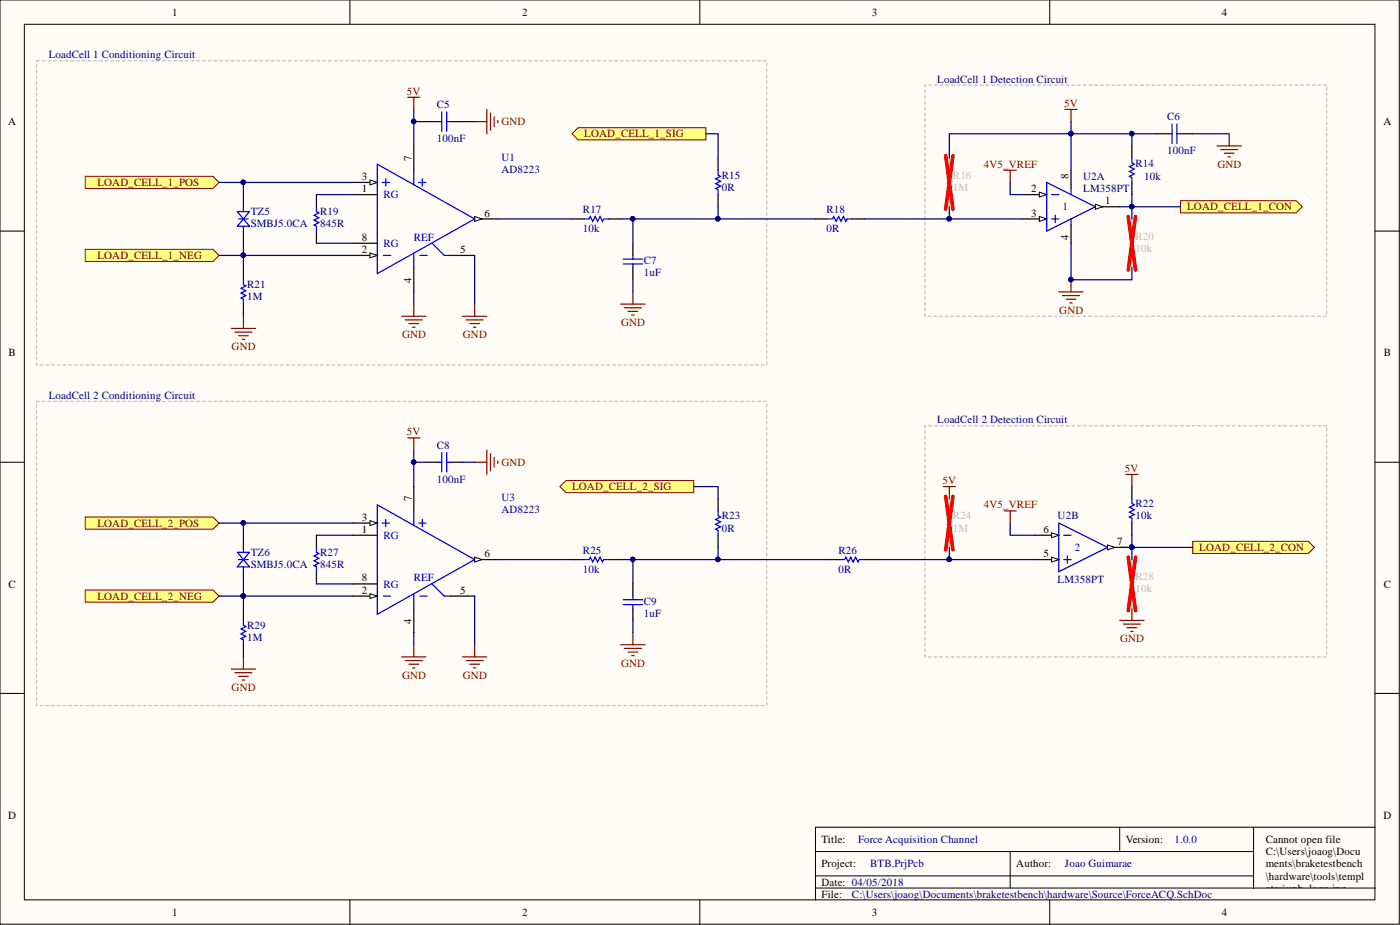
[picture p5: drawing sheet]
<svg xmlns="http://www.w3.org/2000/svg" width="292mm" height="193mm" viewBox="0 0 292 193" stroke-linecap="round" stroke-linejoin="round" font-family="sans-serif">
<defs><g id="words">
<g font-size="2.3">
<text x="35.9" y="3.3">1</text>
<text x="108.9" y="3.3">2</text>
<text x="181.9" y="3.3">3</text>
<text x="255" y="3.3">4</text>
<text x="1.7" y="26.1">A</text>
<text x="288.6" y="26.1">A</text>
<text x="85.8" y="33.5" transform="rotate(-90 85.8 33.5)">7</text>
<text x="75.5" y="37.6">3</text>
<text x="75.5" y="40.1">1</text>
<text x="215.2" y="40.1">2</text>
<text x="223" y="37.3" transform="rotate(-90 223 37.3)">8</text>
<text x="101.1" y="45.2">6</text>
<text x="215.2" y="45.2">3</text>
<text x="230.6" y="42.6">1</text>
<text x="75.5" y="52.8">2</text>
<text x="75.5" y="50.2">8</text>
<text x="96" y="52.8">5</text>
<text x="223" y="50.2" transform="rotate(-90 223 50.2)">4</text>
<text x="85.8" y="59" transform="rotate(-90 85.8 59)">4</text>
<text x="1.8" y="74.4">B</text>
<text x="288.7" y="74.4">B</text>
<text x="85.8" y="104.6" transform="rotate(-90 85.8 104.6)">7</text>
<text x="75.5" y="108.6">3</text>
<text x="75.5" y="111.2">1</text>
<text x="217.7" y="111.2">6</text>
<text x="233.1" y="113.7">7</text>
<text x="101.1" y="116.2">6</text>
<text x="217.7" y="116.2">5</text>
<text x="1.8" y="122.6">C</text>
<text x="75.5" y="123.8">2</text>
<text x="75.5" y="121.3">8</text>
<text x="96" y="123.8">5</text>
<text x="288.7" y="122.6">C</text>
<text x="85.8" y="130.1" transform="rotate(-90 85.8 130.1)">4</text>
<text x="1.7" y="170.8">D</text>
<text x="288.6" y="170.8">D</text>
<text x="171.4" y="175.9">Title:</text>
<text x="234.9" y="175.9">Version:</text>
<text x="264.1" y="175.9">Cannot open file</text>
<text x="264.1" y="178.4">C:\Users\joaog\Docu</text>
<text x="171.4" y="180.9">Project:</text>
<text x="171.4" y="184.8">Date: 04/05/2018</text>
<text x="212" y="180.9">Author:</text>
<text x="264.1" y="180.9">ments\braketestbench</text>
<text x="264.1" y="183.5">\hardware\tools\templ</text>
<text x="35.9" y="191.1">1</text>
<text x="108.9" y="191.1">2</text>
<text x="171.4" y="187.3">File:</text>
<text x="181.9" y="191.1">3</text>
<text x="255" y="191.1">4</text>
<text x="264.1" y="186">ates\unb_logo.jpg</text>
</g>
<g font-size="2.3" fill="#000080">
<text x="10.2" y="12.2">LoadCell 1 Conditioning Circuit</text>
<text x="195.5" y="17.2">LoadCell 1 Detection Circuit</text>
<text x="91.2" y="22.6">C5</text>
<text x="91.2" y="29.7">100nF</text>
<text x="243.5" y="25.1">C6</text>
<text x="104.6" y="33.5">U1</text>
<text x="236.9" y="34.8">R14</text>
<text x="243.5" y="32.2">100nF</text>
<text x="104.6" y="36">AD8223</text>
<text x="150.6" y="37.3">R15</text>
<text x="150.6" y="39.8">0R</text>
<text x="226" y="37.6">U2A</text>
<text x="226" y="40.1">LM358PT</text>
<text x="238.7" y="37.6">10k</text>
<text x="52.3" y="44.9">TZ5</text>
<text x="52.3" y="47.5">SMBJ5.0CA</text>
<text x="66.8" y="44.9">R19</text>
<text x="66.8" y="47.5">845R</text>
<text x="121.6" y="44.4">R17</text>
<text x="172.4" y="44.4">R18</text>
<text x="121.6" y="48.5">10k</text>
<text x="172.4" y="48.5">0R</text>
<text x="134.3" y="55.1">C7</text>
<text x="134.3" y="57.6">1uF</text>
<text x="51.5" y="60.1">R21</text>
<text x="51.5" y="62.7">1M</text>
<text x="10.2" y="83.2">LoadCell 2 Conditioning Circuit</text>
<text x="195.5" y="88.3">LoadCell 2 Detection Circuit</text>
<text x="91.2" y="93.6">C8</text>
<text x="91.2" y="100.7">100nF</text>
<text x="104.6" y="104.6">U3</text>
<text x="104.6" y="107.1">AD8223</text>
<text x="236.9" y="105.8">R22</text>
<text x="150.6" y="108.4">R23</text>
<text x="150.6" y="110.9">0R</text>
<text x="220.7" y="108.4">U2B</text>
<text x="236.9" y="108.4">10k</text>
<text x="52.3" y="116">TZ6</text>
<text x="52.3" y="118.5">SMBJ5.0CA</text>
<text x="66.8" y="116">R27</text>
<text x="66.8" y="118.5">845R</text>
<text x="121.6" y="115.5">R25</text>
<text x="121.6" y="119.5">10k</text>
<text x="175" y="115.5">R26</text>
<text x="175" y="119.5">0R</text>
<text x="220.7" y="121.6">LM358PT</text>
<text x="51.5" y="131.2">R29</text>
<text x="134.3" y="126.1">C9</text>
<text x="134.3" y="128.7">1uF</text>
<text x="51.5" y="133.7">1M</text>
<text x="179" y="175.9">Force Acquisition Channel</text>
<text x="245" y="175.9">1.0.0</text>
<text x="181.6" y="180.9">BTB.PrjPcb</text>
<text x="222.2" y="180.9">Joao Guimarae</text>
<text x="177.8" y="187.3">C:\Users\joaog\Documents\braketestbench\hardware\Source\ForceACQ.SchDoc</text>
</g>
<g font-size="2.3" fill="#800000">
<text x="84.9" y="19.8">5V</text>
<text x="222" y="22.3">5V</text>
<text x="104.6" y="26.1">GND</text>
<text x="121.9" y="28.7">LOAD_CELL_1_SIG</text>
<text x="205.3" y="35">4V5_VREF</text>
<text x="254" y="35">GND</text>
<text x="20.3" y="38.8">LOAD_CELL_1_POS</text>
<text x="247.7" y="43.9">LOAD_CELL_1_CON</text>
<text x="20.3" y="54">LOAD_CELL_1_NEG</text>
<text x="221" y="65.5">GND</text>
<text x="83.9" y="70.5">GND</text>
<text x="96.6" y="70.5">GND</text>
<text x="129.6" y="68">GND</text>
<text x="48.3" y="73.1">GND</text>
<text x="84.9" y="90.9">5V</text>
<text x="104.6" y="97.2">GND</text>
<text x="196.6" y="101">5V</text>
<text x="234.7" y="98.5">5V</text>
<text x="119.3" y="102.3">LOAD_CELL_2_SIG</text>
<text x="205.3" y="106.1">4V5_VREF</text>
<text x="20.3" y="109.9">LOAD_CELL_2_POS</text>
<text x="250.2" y="115">LOAD_CELL_2_CON</text>
<text x="20.3" y="125.1">LOAD_CELL_2_NEG</text>
<text x="233.7" y="134">GND</text>
<text x="83.9" y="141.6">GND</text>
<text x="96.6" y="141.6">GND</text>
<text x="129.6" y="139.1">GND</text>
<text x="48.3" y="144.1">GND</text>
</g>
<g font-size="2.3" fill="#00f">
<text x="80" y="41.4">RG</text>
<text x="221.7" y="43.9">1</text>
<text x="80" y="51.5">RG</text>
<text x="86.3" y="50.2">REF</text>
<text x="80" y="112.4">RG</text>
<text x="224.2" y="115">2</text>
<text x="80" y="122.6">RG</text>
<text x="86.3" y="121.3">REF</text>
</g>
<g font-size="2.3" fill="#bfbebc">
<text x="198.8" y="37.3">R16</text>
<text x="198.8" y="39.8">1M</text>
<text x="236.9" y="50">R20</text>
<text x="236.9" y="52.5">10k</text>
<text x="198.8" y="108.4">R24</text>
<text x="198.8" y="110.9">1M</text>
<text x="236.9" y="121.1">R28</text>
<text x="236.9" y="123.6">10k</text>
</g>
</g></defs>
<g fill="#fffcf8" stroke="#000" stroke-width=".21">
<path d="M0 0h291.9v192.8h-291.9z"/>
<path d="M5.1 5.1h281.8v182.6h-281.8z"/>
</g>
<g fill="none" stroke="#000" stroke-width=".21">
<path d="M73 0v5.1M146 0v5.1M219 0v5.1M0 48.2h5.1M286.9 48.2h5.1M0 96.4h5.1M286.9 96.4h5.1M0 144.7h5.1M286.9 144.7h5.1M170.1 177.6h91.5M210.8 177.6v7.7M233.6 172.6v5"/>
<path d="M261.6 172.6h-91.5v15.2M286.9 172.6h-25.3v12.7M73 187.8v5.1M146 187.8v5.1M170.1 185.3h116.8M170.1 182.7h91.5M219 187.8v5.1"/>
</g>
<g fill="#ffff80" stroke="#800000" stroke-width=".21">
<path d="M17.8 36.8h26.6l1.3 1.3-1.3 1.2h-26.6z" fill-rule="evenodd"/>
<path d="M17.8 52h26.6l1.3 1.3-1.3 1.3h-26.6z" fill-rule="evenodd"/>
</g>
<path d="M7.6 12.7h152.4v63.4h-152.4v-63.4" fill="none" stroke="#c0c0c0" stroke-width=".25" stroke-dasharray=".6 .6"/>
<path d="M119.3 27.9l1.3-1.3h26.7v2.6h-26.7z" fill-rule="evenodd" fill="#ffff80" stroke="#800000" stroke-width=".21"/>
<g fill="none" stroke="#800000" stroke-width=".25">
<path d="M85.1 20.3h2.5M86.3 20.3v2.5M99 25.4h2.6M101.6 22.8v5.1M102.3 23.6v3.5M103.1 24.4v2M103.9 25.1v.5M83.8 66h5.1M84.6 66.7h3.5M85.3 67.5h2.1M86.1 68.3h.5M86.3 63.4v2.6"/>
<path d="M129.5 63.4h5.1M130.3 64.2h3.5M131 65h2.1M131.8 65.7h.5M132 60.9v2.5"/>
</g>
<g fill="#ffff80" stroke="#800000" stroke-width=".21">
<path d="M17.8 107.9h26.6l1.3 1.2-1.3 1.3h-26.6z" fill-rule="evenodd"/>
<path d="M17.8 123.1h26.6l1.3 1.3-1.3 1.2h-26.6z" fill-rule="evenodd"/>
</g>
<path d="M7.6 83.7h152.4v63.5h-152.4v-63.5" fill="none" stroke="#c0c0c0" stroke-width=".25" stroke-dasharray=".6 .6"/>
<g fill="none" stroke="#000" stroke-width=".25">
<path d="M73.6 38.1h5.1M88.9 25.4h2.5M94 25.4h2.5M149.8 33v2.5M50.8 41.9v1.2M50.8 48.2v1.3M66 40.6v2.5M66 48.2v2.5M119.3 45.7h2.6M127 45.7h2.5M132 50.7v2.6M132 55.8v2.6"/>
<path d="M149.8 40.6v2.5"/>
</g>
<g fill="none" stroke="#00f" stroke-width=".25">
<path d="M91.4 25.4h.8M92.2 23.3v4.1M93.2 23.3v4.1M93.2 25.4h.8M149.8 35.5v1l.5 .3-1 .5 1 .5-1 .5 1 .5-1 .5 .5 .3v1M49.5 44.2h2.6l-2.6 3h2.6zM49.8 45.7h2M50.8 43.1v1.1M50.8 47.2v1M66 43.1v1.1l.5 .2-1 .5 1 .5-1 .5 1 .5-1 .5 .5 .3v1M121.9 45.7h1l.3-.5 .5 1 .5-1 .5 1 .5-1 .5 1 .3-.5h1M130 54h4.1"/>
<path d="M130 55.1h4.1M132 53.3v.7M132 55.1v.7"/>
</g>
<path d="M77.2 37.6l1.5 .5-1.5 .5z" fill="#fffcf8"/>
<path d="M77.2 37.6l1.5 .5-1.5 .5z" fill="none" stroke="#000" stroke-width=".21"/>
<path d="M73.6 53.3h5.1" fill="none" stroke="#000" stroke-width=".25"/>
<path d="M77.2 52.8l1.5 .5-1.5 .5z" fill="#fffcf8"/>
<path d="M77.2 52.8l1.5 .5-1.5 .5z" fill="none" stroke="#000" stroke-width=".21"/>
<path d="M99 45.7h5.1" fill="none" stroke="#000" stroke-width=".25"/>
<path d="M99 45.2l1.6 .5-1.6 .5z" fill="#fffcf8"/>
<path d="M99 45.2l1.6 .5-1.6 .5z" fill="none" stroke="#000" stroke-width=".21"/>
<g fill="none" stroke="#000" stroke-width=".25">
<path d="M86.3 30.4v5.1M73.6 40.6h5.1M73.6 50.7h5.1M86.3 55.8v5.1M94 53.3h5M88.9 96.4h2.5M94 96.4h2.5M50.8 112.9v1.3M50.8 119.3v1.2M66 111.7v2.5M66 119.3v2.5M73.6 109.1h5.1"/>
<path d="M119.3 116.7h2.6M127 116.7h2.5M149.8 104v2.6M149.8 111.7v2.5M132 121.8v2.6M132 126.9v2.5"/>
</g>
<g fill="none" stroke="#00f" stroke-width=".25">
<path d="M78.7 34.3l20.3 11.4-20.3 11.4zM79.7 38.1h1.6M80.5 37.3v1.5M86.3 35.5v3.1M87.4 38.1h1.5M88.1 37.3v1.5M80 53.3h1.5M86.3 52.8v3M87.6 53.3h1.5M90.1 50.7l2.6 2.6h1.3M91.4 96.4h.8M92.2 94.4v4.1"/>
<path d="M93.2 94.4v4.1M93.2 96.4h.8M49.5 115.2h2.6l-2.6 3.1h2.6zM49.8 116.7h2M50.8 114.2v1M50.8 118.3v1M66 114.2v1l.5 .3-1 .5 1 .5-1 .5 1 .5-1 .5 .5 .3v1M121.9 116.7h1l.3-.5 .5 1 .5-1 .5 1 .5-1 .5 1 .3-.5h1M149.8 106.6v1l.5 .3-1 .5 1 .5-1 .5 1 .5-1 .5 .5 .2v1.1M130 125.1h4.1M130 126.1h4.1M132 124.4v.7"/>
<path d="M132 126.1v.8"/>
</g>
<g fill="none" stroke="#800000" stroke-width=".25">
<path d="M85.1 91.4h2.5M86.3 91.4v2.5M99 96.4h2.6M101.6 93.9v5.1M102.3 94.7v3.5M103.1 95.4v2M103.9 96.2v.5M83.8 137h5.1M84.6 137.8h3.5M85.3 138.6h2.1M86.1 139.3h.5M86.3 134.5v2.5"/>
<path d="M129.5 134.5h5.1M130.3 135.3h3.5M131 136h2.1M131.8 136.8h.5M132 132v2.5"/>
</g>
<path d="M77.2 108.6l1.5 .5-1.5 .5z" fill="#fffcf8"/>
<path d="M77.2 108.6l1.5 .5-1.5 .5z" fill="none" stroke="#000" stroke-width=".21"/>
<path d="M73.6 124.4h5.1" fill="none" stroke="#000" stroke-width=".25"/>
<path d="M77.2 123.8l1.5 .6-1.5 .5z" fill="#fffcf8"/>
<path d="M77.2 123.8l1.5 .6-1.5 .5z" fill="none" stroke="#000" stroke-width=".21"/>
<path d="M99 116.7h5.1" fill="none" stroke="#000" stroke-width=".25"/>
<path d="M99 116.2l1.6 .5-1.6 .5z" fill="#fffcf8"/>
<path d="M99 116.2l1.6 .5-1.6 .5z" fill="none" stroke="#000" stroke-width=".21"/>
<path d="M73.6 111.7h5.1M86.3 101.5v5.1M73.6 121.8h5.1M86.3 126.9v5.1M94 124.4h5" fill="none" stroke="#000" stroke-width=".25"/>
<path d="M78.7 105.3l20.3 11.4-20.3 11.5zM79.7 109.1h1.6M80.5 108.4v1.5M86.3 106.6v3M87.4 109.1h1.5M88.1 108.4v1.5M80 124.4h1.5M86.3 123.8v3.1M87.6 124.4h1.5M90.1 121.8l2.6 2.6h1.3" fill="none" stroke="#00f" stroke-width=".25"/>
<path d="M209.5 35.5h2.5M210.8 35.5v2.6M222.2 22.8h2.5M223.5 22.8v2.6M223.5 58.4v2.5M220.9 60.9h5.1M221.7 61.7h3.5M222.4 62.4h2.1M223.2 63.2h.5" fill="none" stroke="#800000" stroke-width=".25"/>
<circle cx="223.4" cy="58.3" r=".47" fill="#000080" stroke="#000080" stroke-width=".21"/>
<path d="M246.3 41.9h24.1l1.3 1.2-1.3 1.3h-24.1z" fill-rule="evenodd" fill="#ffff80" stroke="#800000" stroke-width=".21"/>
<g fill="none" stroke="#800000" stroke-width=".25">
<path d="M253.9 30.4h5.1M254.7 31.2h3.6M255.5 32h2M256.2 32.7h.5M256.5 27.9v2.5M234.9 99h2.5M236.2 99v2.5M209.5 106.6h2.5M210.8 106.6v2.5M233.6 129.4h5.1M234.4 130.2h3.5M235.1 131h2.1"/>
<path d="M235.9 131.7h.5M236.2 126.9v2.5"/>
</g>
<path d="M198.1 33v3.5l.5 .3-1 .5 1 .5-1 .5 1 .5-1 .5 .5 .3v3.5M236.2 45.7v3.5l.5 .3-1 .5 1 .5-1 .5 1 .5-1 .5 .5 .3v3.5" fill="none" stroke="#bfbebc" stroke-width=".25"/>
<path d="M197.3 32.5l1.5 11.1M198.8 32.5l-1.5 11.1M235.4 45.2l1.5 11.1M236.9 45.2l-1.5 11.1" fill="none" stroke="#f00" stroke-width=".76"/>
<path d="M236.2 30.4v2.6M236.2 38.1v2.5M241.2 27.9h2.6M246.3 27.9h2.6" fill="none" stroke="#000" stroke-width=".25"/>
<path d="M236.2 33v1l.5 .3-1 .5 1 .5-1 .5 1 .5-1 .5 .5 .2v1.1M243.8 27.9h.7M244.5 25.9v4M245.6 25.9v4M245.6 27.9h.7" fill="none" stroke="#00f" stroke-width=".25"/>
<path d="M248.9 112.9h24.1l1.2 1.3-1.2 1.3h-24.1z" fill-rule="evenodd" fill="#ffff80" stroke="#800000" stroke-width=".21"/>
<path d="M198.1 104v3.6l.5 .3-1 .5 1 .5-1 .5 1 .5-1 .5 .5 .2v3.6M236.2 116.7v3.6l.5 .2-1 .6 1 .5-1 .5 1 .5-1 .5 .5 .2v3.6" fill="none" stroke="#bfbebc" stroke-width=".25"/>
<path d="M197.3 103.5l1.5 11.2M198.8 103.5l-1.5 11.2M235.4 116.2l1.5 11.2M236.9 116.2l-1.5 11.2" fill="none" stroke="#f00" stroke-width=".76"/>
<path d="M228.5 43.1h5.1M236.2 101.5v2.5M236.2 109.1v2.6" fill="none" stroke="#000" stroke-width=".25"/>
<path d="M236.2 104v1.1l.5 .2-1 .5 1 .5-1 .5 1 .5-1 .6 .5 .2v1" fill="none" stroke="#00f" stroke-width=".25"/>
<path d="M228.5 42.6l1.6 .5-1.6 .5z" fill="#fffcf8"/>
<path d="M228.5 42.6l1.6 .5-1.6 .5z" fill="none" stroke="#000" stroke-width=".21"/>
<path d="M213.3 45.7h5.1" fill="none" stroke="#000" stroke-width=".25"/>
<path d="M216.9 45.2l1.5 .5-1.5 .5z" fill="#fffcf8"/>
<path d="M216.9 45.2l1.5 .5-1.5 .5z" fill="none" stroke="#000" stroke-width=".21"/>
<path d="M213.3 40.6h5.1" fill="none" stroke="#000" stroke-width=".25"/>
<path d="M216.9 40.1l1.5 .5-1.5 .5z" fill="#fffcf8"/>
<path d="M216.9 40.1l1.5 .5-1.5 .5z" fill="none" stroke="#000" stroke-width=".21"/>
<path d="M218.4 38.1l10.1 5-10.1 5.1zM223.5 39.3v1.3M219.4 45.7h1.5M219.4 40.6h1.5M220.2 44.9v1.5M223.5 45.7v1.2" fill="none" stroke="#00f" stroke-width=".25"/>
<path d="M223.5 35.5v3.8M223.5 46.9v3.8M231.1 114.2h5.1" fill="none" stroke="#000" stroke-width=".25"/>
<path d="M231.1 113.7l1.5 .5-1.5 .5z" fill="#fffcf8"/>
<path d="M231.1 113.7l1.5 .5-1.5 .5z" fill="none" stroke="#000" stroke-width=".21"/>
<circle cx="236.1" cy="114.2" r=".47" fill="#000080" stroke="#000080" stroke-width=".21"/>
<path d="M215.8 116.7h5.1" fill="none" stroke="#000" stroke-width=".25"/>
<path d="M219.4 116.2l1.5 .5-1.5 .5z" fill="#fffcf8"/>
<path d="M219.4 116.2l1.5 .5-1.5 .5z" fill="none" stroke="#000" stroke-width=".21"/>
<path d="M215.8 111.7h5.1" fill="none" stroke="#000" stroke-width=".25"/>
<path d="M219.4 111.2l1.5 .5-1.5 .5z" fill="#fffcf8"/>
<path d="M219.4 111.2l1.5 .5-1.5 .5z" fill="none" stroke="#000" stroke-width=".21"/>
<path d="M50.8 58.4v1l.5 .2-1 .5 1 .5-1 .6 1 .5-1 .5 .5 .2v1M220.9 109.1l10.2 5.1-10.2 5.1zM221.9 116.7h1.6M221.9 111.7h1.6M222.7 116v1.5M50.8 129.4v1l.5 .3-1 .5 1 .5-1 .5 1 .5-1 .5 .5 .3v1" fill="none" stroke="#00f" stroke-width=".25"/>
<circle cx="236.1" cy="114.2" r=".47" fill="#000080" stroke="#000080" stroke-width=".21"/>
<path d="M48.2 68.5h5.1M49 69.3h3.6M49.8 70h2M50.5 70.8h.5M50.8 66v2.5M196.8 101.5h2.5M198.1 101.5v2.5M48.2 139.6h5.1M50.8 137v2.6M49 140.3h3.6M49.8 141.1h2M50.5 141.9h.5" fill="none" stroke="#800000" stroke-width=".25"/>
<path d="M50.8 55.8v2.6M50.8 63.4v2.6M50.8 126.9v2.5M50.8 134.5v2.5" fill="none" stroke="#000" stroke-width=".25"/>
<path d="M276.8 17.8h-83.8v48.2h83.8v-48.2M276.8 88.8h-83.8v48.2h83.8v-48.2" fill="none" stroke="#c0c0c0" stroke-width=".25" stroke-dasharray=".6 .6"/>
<path d="M116.8 101.5l1.3-1.3h26.6v2.6h-26.6z" fill-rule="evenodd" fill="#ffff80" stroke="#800000" stroke-width=".21"/>
<g fill="none" stroke="#000080" stroke-width=".25">
<path d="M45.7 38.1h27.9M50.8 38.1v3.8M86.3 22.8v2.6h2.6M86.3 25.4v5M96.5 25.4h2.5M147.3 27.9h2.5v5.1M210.8 38.1v2.5h2.5M223.5 25.4v10.1M236.2 27.9v2.5M241.2 27.9h-43.1v5.1M248.9 27.9h7.6M45.7 53.3h27.9"/>
<path d="M50.8 49.5v6.3M66 40.6h7.6M66 50.7h7.6M99 53.3v10.1M104.1 45.7h15.2M132 45.7v5M132 58.4v2.5M149.8 43.1v2.6h-20.3M149.8 45.7h20.3M180.3 45.7h17.8M198.1 43.1v2.6h15.2M223.5 50.7v7.7h12.7v-2.6"/>
<path d="M233.6 43.1h12.7M236.2 40.6v5.1M86.3 60.9v2.5M86.3 93.9v2.5h2.6M86.3 96.4v5.1M96.5 96.4h2.5M45.7 109.1h27.9M50.8 109.1v3.8M66 111.7h7.6M104.1 116.7h15.2M132 116.7v5.1M144.7 101.5h5.1v2.5"/>
<path d="M149.8 114.2v2.5h-20.3M149.8 116.7h22.9M182.8 116.7h15.3M198.1 114.2v2.5h17.7M210.8 109.1v2.6h5M233.6 114.2h15.3M236.2 111.7v5M45.7 124.4h27.9M50.8 120.5v6.4M66 121.8h7.6M86.3 132v2.5M99 124.4v10.1"/>
<path d="M132 129.4v2.6"/>
</g>
<g fill="#000080" stroke="#000080" stroke-width=".21">
<circle cx="132" cy="45.6" r=".47"/>
<circle cx="86.3" cy="25.3" r=".47"/>
<circle cx="50.7" cy="38" r=".47"/>
<circle cx="50.7" cy="53.2" r=".47"/>
<circle cx="149.8" cy="45.6" r=".47"/>
<circle cx="132" cy="116.7" r=".47"/>
<circle cx="86.3" cy="96.4" r=".47"/>
<circle cx="50.7" cy="109.1" r=".47"/>
<circle cx="50.7" cy="124.3" r=".47"/>
<circle cx="236.1" cy="43.1" r=".47"/>
<circle cx="236.1" cy="27.9" r=".47"/>
<circle cx="223.4" cy="27.9" r=".47"/>
<circle cx="236.1" cy="114.2" r=".47"/>
<circle cx="223.4" cy="58.3" r=".47"/>
<circle cx="198" cy="116.7" r=".47"/>
<circle cx="198" cy="45.6" r=".47"/>
<circle cx="149.8" cy="116.7" r=".47"/>
</g>
<path d="M170.1 45.7h2.6M177.8 45.7h2.5M172.7 116.7h2.5M180.3 116.7h2.5" fill="none" stroke="#000" stroke-width=".25"/>
<path d="M172.7 45.7h1l.2-.5 .6 1 .5-1 .5 1 .5-1 .5 1 .2-.5h1.1M175.2 116.7h1l.3-.5 .5 1 .5-1 .5 1 .5-1 .5 1 .3-.5h1" fill="none" stroke="#00f" stroke-width=".25"/>
<path d="M96.5 66h5.1M97.3 66.7h3.5M98 67.5h2.1M98.8 68.3h.5M99 63.4v2.6M96.5 137h5.1M97.3 137.8h3.5M98 138.6h2.1M98.8 139.3h.5M99 134.5v2.5" fill="none" stroke="#800000" stroke-width=".25"/>
<use href="#words"/>
</svg>
